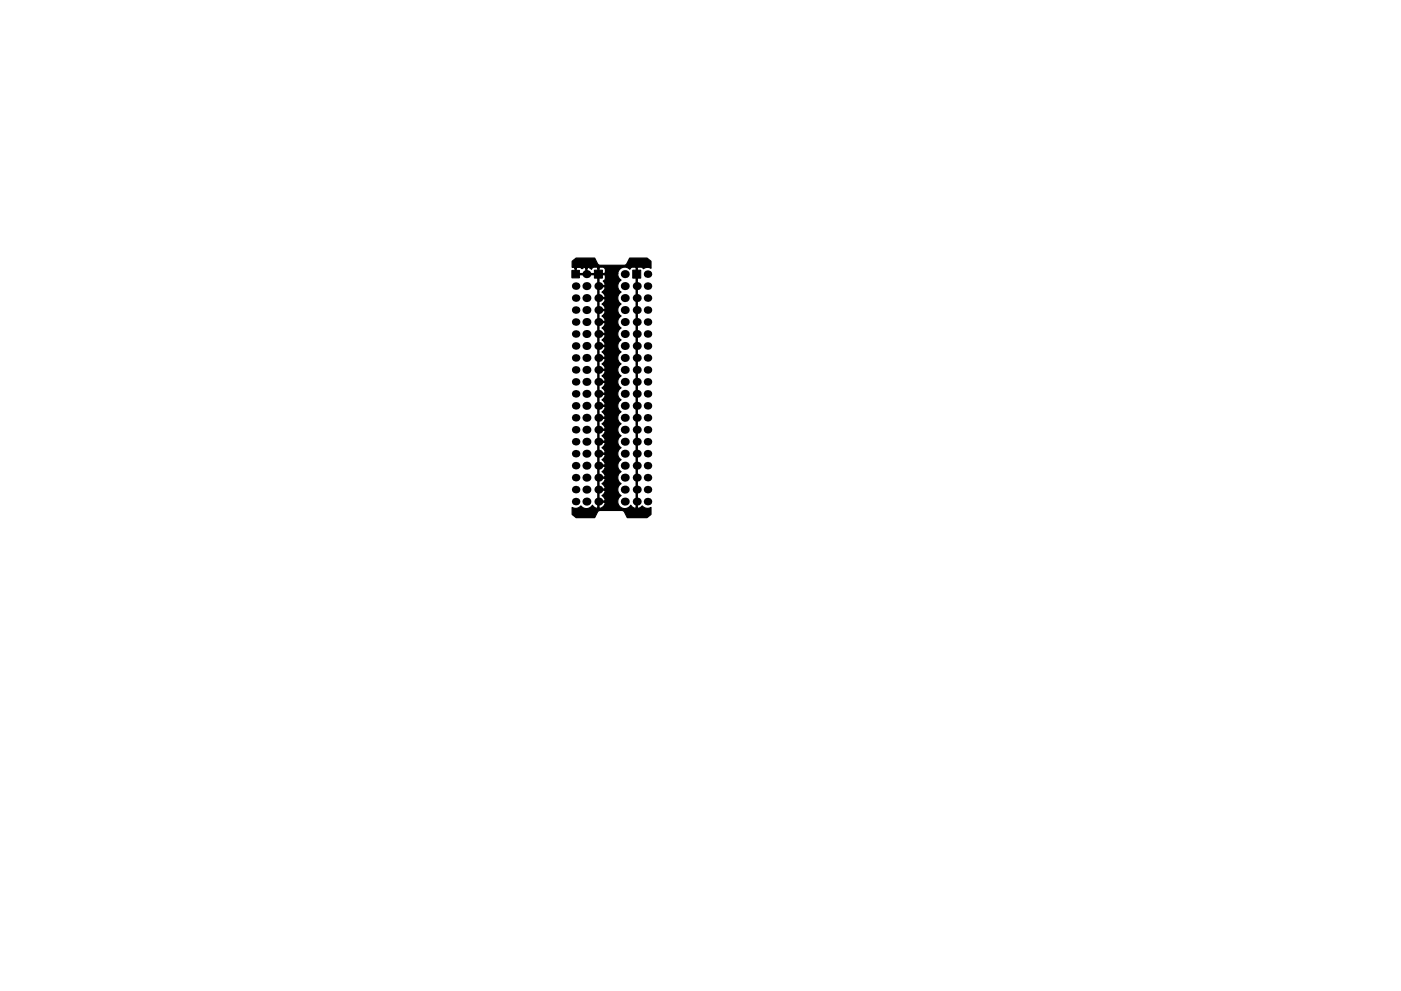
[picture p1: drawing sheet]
<svg xmlns="http://www.w3.org/2000/svg" width="297mm" height="210mm" viewBox="0 0 297 210" stroke-linecap="round" stroke-linejoin="round" font-family="sans-serif">
<g fill="#000">
<circle cx="124.3" cy="58.2" r=".85"/>
<circle cx="132.5" cy="58.2" r=".85"/>
<circle cx="137.3" cy="58.2" r=".8"/>
<circle cx="122" cy="78.5" r=".8"/>
<circle cx="122" cy="60.7" r=".8"/>
<circle cx="122" cy="75.9" r=".8"/>
<circle cx="122" cy="63.2" r=".8"/>
<circle cx="122" cy="68.3" r=".8"/>
<circle cx="122" cy="73.4" r=".8"/>
<circle cx="122" cy="70.9" r=".8"/>
<circle cx="122" cy="65.8" r=".8"/>
<circle cx="124.3" cy="73.4" r=".85"/>
<circle cx="124.3" cy="65.8" r=".85"/>
<circle cx="124.3" cy="70.9" r=".85"/>
<circle cx="124.3" cy="75.9" r=".85"/>
<circle cx="124.3" cy="78.5" r=".85"/>
<circle cx="124.3" cy="63.2" r=".85"/>
<circle cx="124.3" cy="68.3" r=".85"/>
<circle cx="124.3" cy="60.7" r=".85"/>
<circle cx="126.9" cy="70.9" r=".85"/>
<circle cx="126.9" cy="73.4" r=".85"/>
<circle cx="126.9" cy="65.8" r=".85"/>
<circle cx="126.9" cy="63.2" r=".85"/>
<circle cx="126.9" cy="75.9" r=".85"/>
<circle cx="126.9" cy="78.5" r=".85"/>
<circle cx="126.9" cy="68.3" r=".85"/>
<circle cx="126.9" cy="60.7" r=".85"/>
<circle cx="132.5" cy="78.5" r=".85"/>
<circle cx="132.5" cy="73.4" r=".85"/>
<circle cx="132.5" cy="68.3" r=".85"/>
<circle cx="132.5" cy="63.2" r=".85"/>
<circle cx="132.5" cy="60.7" r=".85"/>
<circle cx="132.5" cy="75.9" r=".85"/>
<circle cx="132.5" cy="70.9" r=".85"/>
<circle cx="132.5" cy="65.8" r=".85"/>
<circle cx="135" cy="63.2" r=".85"/>
<circle cx="135" cy="60.7" r=".85"/>
<circle cx="135" cy="75.9" r=".85"/>
<circle cx="135" cy="70.9" r=".85"/>
<circle cx="135" cy="78.5" r=".85"/>
<circle cx="135" cy="73.4" r=".85"/>
<circle cx="135" cy="68.3" r=".85"/>
<circle cx="135" cy="65.8" r=".85"/>
<circle cx="137.3" cy="68.3" r=".8"/>
<circle cx="137.3" cy="60.7" r=".8"/>
<circle cx="137.3" cy="63.2" r=".8"/>
<circle cx="137.3" cy="73.4" r=".8"/>
<circle cx="137.3" cy="78.5" r=".8"/>
<circle cx="137.3" cy="65.8" r=".8"/>
<circle cx="137.3" cy="70.9" r=".8"/>
<circle cx="137.3" cy="75.9" r=".8"/>
<circle cx="122" cy="96.3" r=".8"/>
<circle cx="122" cy="86.1" r=".8"/>
<circle cx="122" cy="93.7" r=".8"/>
<circle cx="122" cy="88.6" r=".8"/>
<circle cx="122" cy="83.6" r=".8"/>
<circle cx="122" cy="81" r=".8"/>
<circle cx="122" cy="98.8" r=".8"/>
<circle cx="122" cy="91.2" r=".8"/>
<circle cx="124.3" cy="96.3" r=".85"/>
<circle cx="124.3" cy="81" r=".85"/>
<circle cx="124.3" cy="83.6" r=".85"/>
<circle cx="124.3" cy="98.8" r=".85"/>
<circle cx="124.3" cy="86.1" r=".85"/>
<circle cx="124.3" cy="88.6" r=".85"/>
<circle cx="124.3" cy="93.7" r=".85"/>
<circle cx="124.3" cy="91.2" r=".85"/>
<circle cx="126.9" cy="88.6" r=".85"/>
<circle cx="126.9" cy="96.3" r=".85"/>
<circle cx="126.9" cy="98.8" r=".85"/>
<circle cx="126.9" cy="86.1" r=".85"/>
<circle cx="126.9" cy="91.2" r=".85"/>
<circle cx="126.9" cy="81" r=".85"/>
<circle cx="126.9" cy="83.6" r=".85"/>
<circle cx="126.9" cy="93.7" r=".85"/>
<circle cx="132.5" cy="96.3" r=".85"/>
<circle cx="132.5" cy="86.1" r=".85"/>
<circle cx="132.5" cy="88.6" r=".85"/>
<circle cx="132.5" cy="93.7" r=".85"/>
<circle cx="132.5" cy="83.6" r=".85"/>
<circle cx="132.5" cy="91.2" r=".85"/>
<circle cx="132.5" cy="81" r=".85"/>
<circle cx="132.5" cy="98.8" r=".85"/>
<circle cx="135" cy="93.7" r=".85"/>
<circle cx="135" cy="81" r=".85"/>
<circle cx="135" cy="88.6" r=".85"/>
<circle cx="135" cy="86.1" r=".85"/>
<circle cx="135" cy="98.8" r=".85"/>
<circle cx="135" cy="96.3" r=".85"/>
<circle cx="135" cy="91.2" r=".85"/>
<circle cx="135" cy="83.6" r=".85"/>
<circle cx="137.3" cy="81" r=".8"/>
<circle cx="137.3" cy="83.6" r=".8"/>
<circle cx="137.3" cy="86.1" r=".8"/>
<circle cx="137.3" cy="88.6" r=".8"/>
<circle cx="137.3" cy="93.7" r=".8"/>
<circle cx="137.3" cy="96.3" r=".8"/>
<circle cx="137.3" cy="98.8" r=".8"/>
<circle cx="137.3" cy="91.2" r=".8"/>
<circle cx="122" cy="103.9" r=".8"/>
<circle cx="122" cy="101.3" r=".8"/>
<circle cx="122" cy="106.4" r=".8"/>
<circle cx="124.3" cy="106.4" r=".85"/>
<circle cx="124.3" cy="101.3" r=".85"/>
<circle cx="124.3" cy="103.9" r=".85"/>
<circle cx="126.9" cy="101.3" r=".85"/>
<circle cx="126.9" cy="103.9" r=".85"/>
<circle cx="126.9" cy="106.4" r=".85"/>
<circle cx="132.5" cy="106.4" r=".85"/>
<circle cx="132.5" cy="103.9" r=".85"/>
<circle cx="132.5" cy="101.3" r=".85"/>
<circle cx="135" cy="101.3" r=".85"/>
<circle cx="135" cy="106.4" r=".85"/>
<circle cx="135" cy="103.9" r=".85"/>
<circle cx="137.3" cy="103.9" r=".8"/>
<circle cx="137.3" cy="101.3" r=".8"/>
<circle cx="137.3" cy="106.4" r=".8"/>
</g>
<path d="M121.2 57.4h1.6v1.6h-1.6zM126 57.3h1.7v1.7h-1.7zM134.2 57.3h1.7v1.7h-1.7z" fill="#000" stroke="#000" stroke-width=".21"/>
<path d="M121.3 55.4l.9-.6h3.9l.6 1.2 .6 .3h5.2l.4-.3 .6-1.2h3.7l.8 .6v1.5l-.9-.2-.7 .3-.5-.3h-.6l-.2 .1v50.9a.84 .84 0 0 0 1.1-.4 1.43 1.43 0 0 0 1.8 .4v1.5l-.8 .6h-4.2l-.6-1.2-.6-.3h-4.6l-.5 .3-.6 1.2h-3.9l-.9-.6v-1.5l.9 .2 1-.5a1.49 1.49 0 0 0 2.4-.2l.4 .4 .5 .3 .2-.2v-1.2h.3v1.2a1 1 0 0 0 1.2-1.2h-1.5v-2.5h.3v2.3h1.2l.1-.2-.3-.7-.4-.2 .5-.6 .2-.4-.1-.2h-1.5v-2.5h.3v2.3h1.2a.96 .96 0 0 0-.6-1.2l.4-.3a.67 .67 0 0 0 .2-.8h-1.5v-2.6h.3v2.3h1.2l.1-.2-.3-.7-.4-.2 .5-.5 .2-.4-.1-.3h-1.5v-2.5h.3v2.3h1.2a.96 .96 0 0 0-.6-1.2l.4-.2a.67 .67 0 0 0 .2-.9h-1.5v-2.6h.3v2.3h1.2l.1-.2-.3-.6-.4-.3 .5-.5 .2-.4-.1-.3h-1.5v-2.5h.3v2.3h1.2a.96 .96 0 0 0-.6-1.1l.4-.3a.67 .67 0 0 0 .2-.9h-1.5v-2.5h.3v2.3h1.2l.1-.3-.3-.6-.4-.3 .5-.5 .2-.4-.1-.2h-1.5v-2.6h.3v2.3h1.2a.96 .96 0 0 0-.6-1.1l.4-.3a.67 .67 0 0 0 .2-.9h-1.5v-2.5h.3v2.3h1.2l.1-.3-.3-.6-.4-.3 .5-.5 .2-.4-.1-.2h-1.5v-2.6h.3v2.3h1.2a.96 .96 0 0 0-.6-1.1l.4-.3a.67 .67 0 0 0 .2-.9h-1.5v-2.5h.3v2.3h1.2l.1-.2-.3-.7-.4-.2 .5-.6 .2-.4-.1-.2h-1.5v-2.5h.3v2.3h1.2a.96 .96 0 0 0-.6-1.2l.4-.3a.67 .67 0 0 0 .2-.8h-1.5v-2.6h.3v2.3h1.2l.1-.2-.3-.7-.4-.2 .5-.5 .2-.4-.1-.3h-1.5v-2.5h.3v2.3h1.2a.96 .96 0 0 0-.6-1.2l.4-.2a.67 .67 0 0 0 .2-.9h-1.5v-2.6h.3v2.3h1.2l.1-.2-.3-.6-.4-.3 .5-.5 .2-.4-.1-.3h-1.5v-2.5h.3v2.3h1.2a.96 .96 0 0 0-.6-1.1l.4-.3a.67 .67 0 0 0 .2-.9h-1.5v-2.5h.3v2.3h1.2l.1-.3-.3-.6-.4-.3 .5-.5 .2-.4-.1-.2h-1.5v-2.6h.3v2.3h1.2a.96 .96 0 0 0-.6-1.1l.4-.3a.67 .67 0 0 0 .2-.9h-1.5v-.2v-2.3h.3v2.3h1.2l.1-.4-.4-.6 .4-.5 .1-.7-.2-.1h-6.3v-1.4h.3v1.1h2v-1.2h.3v1.2h2.2v-1.2h.3v1.2h4l.1 .9 .6 .5a1.48 1.48 0 0 0 0 2.6 1.48 1.48 0 0 0 0 2.5 1.48 1.48 0 0 0 0 2.6 1.48 1.48 0 0 0 0 2.5 1.48 1.48 0 0 0 0 2.5 1.48 1.48 0 0 0 0 2.6 1.48 1.48 0 0 0 0 2.5 1.48 1.48 0 0 0 0 2.6 1.48 1.48 0 0 0 0 2.5 1.48 1.48 0 0 0 0 2.5 1.48 1.48 0 0 0 0 2.6 1.48 1.48 0 0 0 0 2.5 1.48 1.48 0 0 0 0 2.6 1.48 1.48 0 0 0 0 2.5 1.48 1.48 0 0 0 0 2.5 1.48 1.48 0 0 0 0 2.6 1.48 1.48 0 0 0 0 2.5 1.48 1.48 0 0 0 0 2.6 1.49 1.49 0 0 0-.3 2.3 1.49 1.49 0 0 0 2.3-.3l.7 .6 .2 .1 .3-.2v-50.9l-.2-.1h-.7l-.5 .4-.1-.1a1.49 1.49 0 0 0-2.4 1h-2.8l.2-.1-.1-.7-.1-.3-.4-.2h-.6l-.2 .1-1.1-.1-.5 .4-.2-.1a.8 .8 0 0 0-1-.2l-.2-.1-.6 .3-.4-.3-1.1 .2-.1-.2h-.5z" fill="#000" stroke="#000" stroke-width=".25"/>
</svg>
